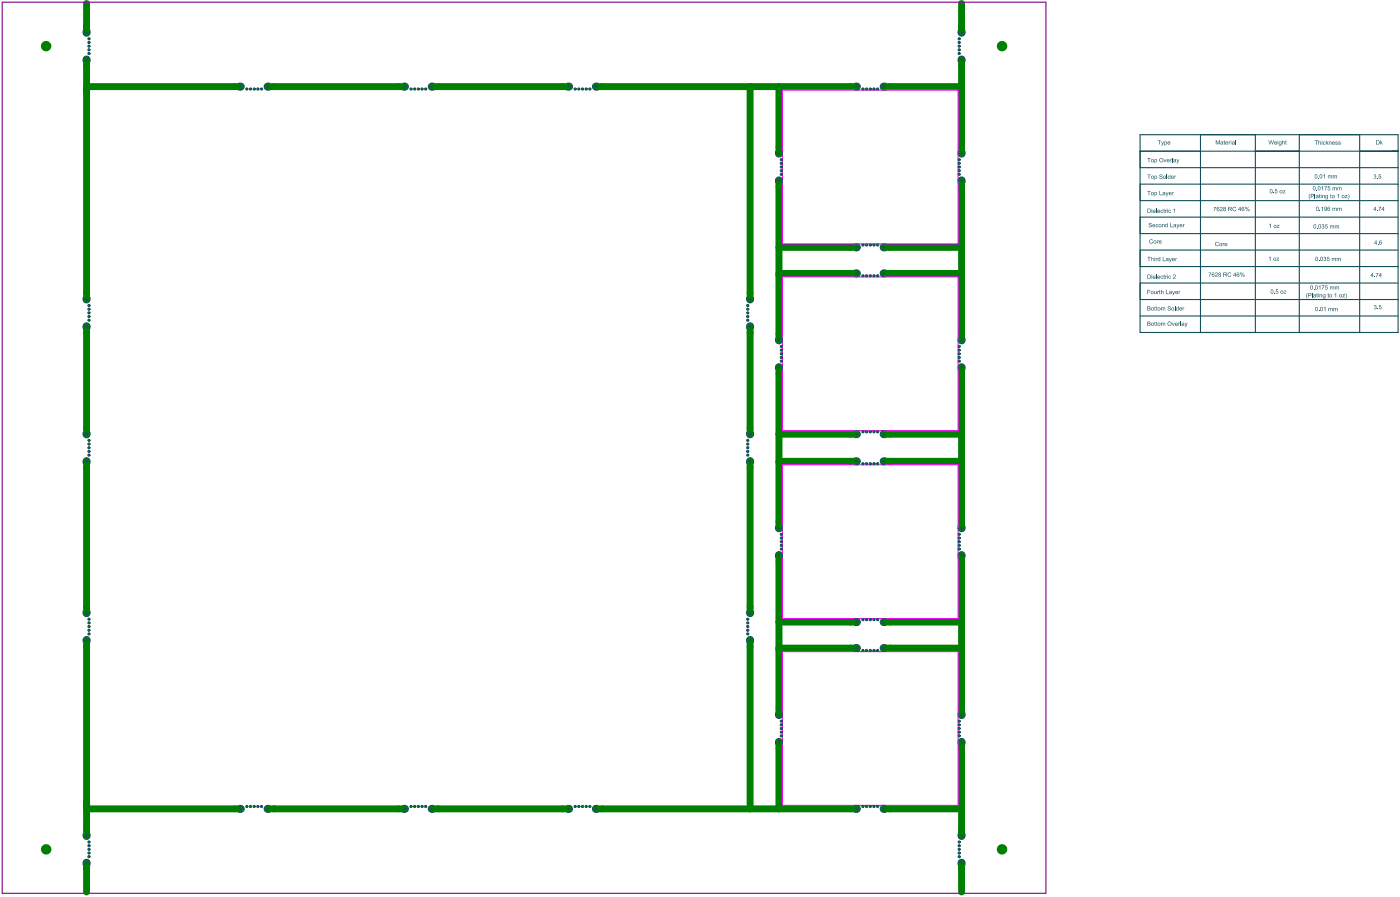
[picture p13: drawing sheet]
<svg xmlns="http://www.w3.org/2000/svg" width="1078mm" height="690mm" viewBox="0 0 1078 690" stroke-linecap="round" stroke-linejoin="round" font-family="sans-serif">
<g fill="none" stroke="#008000" stroke-width="5.3">
<path d="M67 3v22M740 3v22M67 46v184M740 46v72M67 67h118M206 67h106M332 67h106M459 67h201M578 67v163M600 67v51M680 67h60M600 139v123"/>
<path d="M740 139v123M600 190h60M680 190h60M600 210h60M680 210h60M67 251v83M578 251v83M600 282v124M740 282v124M600 334h60M680 334h60M67 355v117"/>
<path d="M578 355v117M600 355h60M680 355h60M600 427v123M740 427v123M600 479h60M680 479h60M67 492v151M578 492v130M600 499h60M680 499h60M600 571v51"/>
<path d="M740 571v72M67 622h118M206 622h106M332 622h106M459 622h201M680 622h60M67 664v22M740 664v22"/>
</g>
<g fill="none" stroke="#008000" stroke-width="4">
<circle cx="36" cy="35" r="2"/>
<circle cx="772" cy="35" r="2"/>
<circle cx="36" cy="653" r="2"/>
<circle cx="772" cy="653" r="2"/>
</g>
<g fill="none" stroke="#008000" stroke-width=".83">
<circle cx="69" cy="30" r=".4"/>
<circle cx="69" cy="33" r=".4"/>
<circle cx="69" cy="35" r=".4"/>
<circle cx="69" cy="38" r=".4"/>
<circle cx="739" cy="30" r=".4"/>
<circle cx="739" cy="33" r=".4"/>
<circle cx="739" cy="35" r=".4"/>
<circle cx="739" cy="38" r=".4"/>
<circle cx="69" cy="41" r=".4"/>
<circle cx="739" cy="41" r=".4"/>
<circle cx="190" cy="68" r=".4"/>
<circle cx="193" cy="68" r=".4"/>
<circle cx="196" cy="68" r=".4"/>
<circle cx="199" cy="68" r=".4"/>
<circle cx="201" cy="68" r=".4"/>
<circle cx="316" cy="68" r=".4"/>
<circle cx="319" cy="68" r=".4"/>
<circle cx="322" cy="68" r=".4"/>
<circle cx="325" cy="68" r=".4"/>
<circle cx="328" cy="68" r=".4"/>
<circle cx="443" cy="68" r=".4"/>
<circle cx="446" cy="68" r=".4"/>
<circle cx="449" cy="68" r=".4"/>
<circle cx="451" cy="68" r=".4"/>
<circle cx="454" cy="68" r=".4"/>
<circle cx="664" cy="68" r=".4"/>
<circle cx="667" cy="68" r=".4"/>
<circle cx="670" cy="68" r=".4"/>
<circle cx="673" cy="68" r=".4"/>
<circle cx="676" cy="68" r=".4"/>
<circle cx="602" cy="134" r=".4"/>
<circle cx="602" cy="128" r=".4"/>
<circle cx="602" cy="123" r=".4"/>
<circle cx="602" cy="131" r=".4"/>
<circle cx="602" cy="126" r=".4"/>
<circle cx="739" cy="134" r=".4"/>
<circle cx="739" cy="128" r=".4"/>
<circle cx="739" cy="123" r=".4"/>
<circle cx="739" cy="131" r=".4"/>
<circle cx="739" cy="126" r=".4"/>
<circle cx="664" cy="188" r=".4"/>
<circle cx="667" cy="188" r=".4"/>
<circle cx="670" cy="188" r=".4"/>
<circle cx="673" cy="188" r=".4"/>
<circle cx="676" cy="188" r=".4"/>
<circle cx="664" cy="212" r=".4"/>
<circle cx="667" cy="212" r=".4"/>
<circle cx="670" cy="212" r=".4"/>
<circle cx="673" cy="212" r=".4"/>
<circle cx="676" cy="212" r=".4"/>
<circle cx="69" cy="235" r=".4"/>
<circle cx="69" cy="238" r=".4"/>
<circle cx="576" cy="235" r=".4"/>
<circle cx="576" cy="238" r=".4"/>
<circle cx="69" cy="244" r=".4"/>
<circle cx="69" cy="241" r=".4"/>
<circle cx="69" cy="246" r=".4"/>
<circle cx="576" cy="244" r=".4"/>
<circle cx="576" cy="241" r=".4"/>
<circle cx="576" cy="246" r=".4"/>
<circle cx="602" cy="275" r=".4"/>
<circle cx="602" cy="269" r=".4"/>
<circle cx="602" cy="267" r=".4"/>
<circle cx="602" cy="278" r=".4"/>
<circle cx="602" cy="272" r=".4"/>
<circle cx="739" cy="275" r=".4"/>
<circle cx="739" cy="269" r=".4"/>
<circle cx="739" cy="267" r=".4"/>
<circle cx="739" cy="272" r=".4"/>
<circle cx="739" cy="278" r=".4"/>
<circle cx="69" cy="339" r=".4"/>
<circle cx="576" cy="339" r=".4"/>
<circle cx="664" cy="332" r=".4"/>
<circle cx="667" cy="332" r=".4"/>
<circle cx="670" cy="332" r=".4"/>
<circle cx="673" cy="332" r=".4"/>
<circle cx="676" cy="332" r=".4"/>
<circle cx="69" cy="342" r=".4"/>
<circle cx="69" cy="350" r=".4"/>
<circle cx="69" cy="344" r=".4"/>
<circle cx="69" cy="347" r=".4"/>
<circle cx="576" cy="342" r=".4"/>
<circle cx="576" cy="350" r=".4"/>
<circle cx="576" cy="344" r=".4"/>
<circle cx="576" cy="347" r=".4"/>
<circle cx="664" cy="357" r=".4"/>
<circle cx="667" cy="357" r=".4"/>
<circle cx="670" cy="357" r=".4"/>
<circle cx="673" cy="357" r=".4"/>
<circle cx="676" cy="357" r=".4"/>
<circle cx="602" cy="411" r=".4"/>
<circle cx="602" cy="417" r=".4"/>
<circle cx="602" cy="414" r=".4"/>
<circle cx="602" cy="420" r=".4"/>
<circle cx="739" cy="417" r=".4"/>
<circle cx="739" cy="411" r=".4"/>
<circle cx="739" cy="414" r=".4"/>
<circle cx="739" cy="420" r=".4"/>
<circle cx="602" cy="422" r=".4"/>
<circle cx="739" cy="422" r=".4"/>
<circle cx="69" cy="479" r=".4"/>
<circle cx="69" cy="476" r=".4"/>
<circle cx="576" cy="479" r=".4"/>
<circle cx="576" cy="476" r=".4"/>
<circle cx="664" cy="477" r=".4"/>
<circle cx="667" cy="477" r=".4"/>
<circle cx="670" cy="477" r=".4"/>
<circle cx="673" cy="477" r=".4"/>
<circle cx="676" cy="477" r=".4"/>
<circle cx="69" cy="485" r=".4"/>
<circle cx="69" cy="488" r=".4"/>
<circle cx="69" cy="482" r=".4"/>
<circle cx="576" cy="485" r=".4"/>
<circle cx="576" cy="488" r=".4"/>
<circle cx="576" cy="482" r=".4"/>
<circle cx="664" cy="500" r=".4"/>
<circle cx="667" cy="500" r=".4"/>
<circle cx="670" cy="500" r=".4"/>
<circle cx="673" cy="500" r=".4"/>
<circle cx="676" cy="500" r=".4"/>
<circle cx="602" cy="558" r=".4"/>
<circle cx="602" cy="555" r=".4"/>
<circle cx="739" cy="558" r=".4"/>
<circle cx="739" cy="555" r=".4"/>
<circle cx="602" cy="563" r=".4"/>
<circle cx="602" cy="566" r=".4"/>
<circle cx="602" cy="560" r=".4"/>
<circle cx="739" cy="566" r=".4"/>
<circle cx="739" cy="563" r=".4"/>
<circle cx="739" cy="560" r=".4"/>
<circle cx="190" cy="620" r=".4"/>
<circle cx="193" cy="620" r=".4"/>
<circle cx="196" cy="620" r=".4"/>
<circle cx="199" cy="620" r=".4"/>
<circle cx="201" cy="620" r=".4"/>
<circle cx="316" cy="620" r=".4"/>
<circle cx="319" cy="620" r=".4"/>
<circle cx="322" cy="620" r=".4"/>
<circle cx="325" cy="620" r=".4"/>
<circle cx="328" cy="620" r=".4"/>
<circle cx="443" cy="620" r=".4"/>
<circle cx="446" cy="620" r=".4"/>
<circle cx="449" cy="620" r=".4"/>
<circle cx="451" cy="620" r=".4"/>
<circle cx="454" cy="620" r=".4"/>
<circle cx="664" cy="620" r=".4"/>
<circle cx="667" cy="620" r=".4"/>
<circle cx="670" cy="620" r=".4"/>
<circle cx="673" cy="620" r=".4"/>
<circle cx="676" cy="620" r=".4"/>
<circle cx="69" cy="651" r=".4"/>
<circle cx="69" cy="648" r=".4"/>
<circle cx="69" cy="656" r=".4"/>
<circle cx="69" cy="653" r=".4"/>
<circle cx="69" cy="659" r=".4"/>
<circle cx="739" cy="651" r=".4"/>
<circle cx="739" cy="648" r=".4"/>
<circle cx="739" cy="656" r=".4"/>
<circle cx="739" cy="653" r=".4"/>
<circle cx="739" cy="659" r=".4"/>
</g>
<path d="M603 69h135v119h-135zM603 213h135v118h-135zM603 358h135v118h-135zM603 501h135v119h-135z" fill="none" stroke="#f0f" stroke-width=".84"/>
<path d="M2 2h803v685h-803z" fill="none" stroke="#800080" stroke-width=".84"/>
<g fill="none" stroke="#134f5c" stroke-width=".77">
<path d="M64 24v1M65 25h3M67 24v3M69 24v1M738 24v1M739 25h3M740 24v3M743 24v1M64 46v1M65 46h3M67 44v3M69 46v1"/>
<path d="M738 46v1M739 46h3M740 44v3M743 46v1M184 64h1M184 69h1M184 67h3M185 65v3M205 67h2M206 64h2M206 69h2M206 65v3"/>
<path d="M310 64h2M310 69h2M310 67h3M312 65v3M331 67h3M332 64h2M332 69h2M332 65v3M437 64h1M437 69h1M437 67h3M438 65v3"/>
<path d="M458 67h2M459 64h2M459 69h2M459 65v3M658 64h2M658 69h2M659 67h2M660 65v3M679 67h3M680 65v3M680 64h2M680 69h2"/>
<path d="M597 116v2M599 118h2M600 117v2M603 116v2M738 116v2M739 118h3M740 117v2M743 116v2M597 139v1M599 139h2M600 137v3M603 139v1"/>
<path d="M738 139v1M739 139h3M740 137v3M743 139v1M658 193h2M658 188h2M659 190h2M660 189v3M679 190h3M680 189v3M680 193h2M680 188h2"/>
<path d="M658 208h2M658 213h2M659 210h2M660 209v3M679 210h3M680 209v3M680 208h2M680 213h2M64 229v1M65 230h3M67 229v3M69 229v1"/>
<path d="M575 229v1M576 230h3M578 229v3M580 229v1M64 251v2M65 251h3M67 250v2M69 251v2M575 251v2M576 251h3M578 250v2M580 251v2"/>
<path d="M597 260v2M599 262h2M600 261v2M603 260v2M738 260v2M739 262h3M740 261v2M743 260v2M597 282v2M599 282h2M600 281v3M603 282v2"/>
<path d="M738 282v2M739 282h3M740 281v3M743 282v2M64 332v2M65 334h3M67 333v2M69 332v2M575 332v2M576 334h3M578 333v2M580 332v2"/>
<path d="M658 337h2M658 331h2M659 334h2M660 333v2M679 334h3M680 333v2M680 337h2M680 331h2M64 355v1M65 355h3M67 353v3M69 355v1"/>
<path d="M575 355v1M576 355h3M578 353v3M580 355v1M658 352h2M658 358h2M659 355h2M660 354v2M679 355h3M680 354v2M680 352h2M680 358h2"/>
<path d="M597 405v1M599 406h2M600 405v3M603 405v1M738 405v1M739 406h3M740 405v3M743 405v1M597 427v2M599 427h2M600 426v2M603 427v2"/>
<path d="M738 427v2M739 427h3M740 426v2M743 427v2M64 470v2M65 472h3M67 470v3M69 470v2M575 470v2M576 472h3M578 470v3M580 470v2"/>
<path d="M658 476h2M659 479h2M660 477v3M679 479h3M680 477v3M680 476h2M64 492v2M65 492h3M67 491v3M69 492v2M575 492v2M576 492h3"/>
<path d="M578 491v3M580 492v2M658 481h2M658 496h2M659 499h2M660 497v3M679 499h3M680 497v3M680 481h2M680 496h2M658 501h2M680 501h2"/>
<path d="M597 548v2M599 550h2M600 549v2M603 548v2M738 548v2M739 550h3M740 549v2M743 548v2M597 571v1M599 571h2M600 569v3M603 571v1"/>
<path d="M738 571v1M739 571h3M740 569v3M743 571v1M184 620h1M206 620h2M310 620h2M332 620h2M437 620h1M459 620h2M658 620h2M680 620h2"/>
<path d="M184 625h1M184 622h3M185 621v3M205 622h2M206 625h2M206 621v3M310 625h2M310 622h3M312 621v3M331 622h3M332 625h2M332 621v3"/>
<path d="M437 625h1M437 622h3M438 621v3M458 622h2M459 625h2M459 621v3M658 625h2M659 622h2M660 621v3M679 622h3M680 621v3M680 625h2"/>
<path d="M64 641v2M65 643h3M67 642v2M69 641v2M738 641v2M739 643h3M740 642v2M743 641v2M64 664v1M65 664h3M67 662v3M69 664v1"/>
<path d="M738 664v1M739 664h3M740 662v3M743 664v1"/>
</g>
<g fill="none" stroke="#134f5c" stroke-width=".84">
<path d="M878 116h199M924 104v152M967 104v152M1001 104v152M1047 104v152M1077 104v152M1077 104h-199v152h199M878 129h199M878 154h199M878 142h199M878 180h199M878 167h199"/>
<path d="M878 192h199M878 218h199M878 205h199M878 230h199M878 243h199"/>
</g>
<g fill="#134f5c">
<path d="M1019 237l2-1v3h-1v-2z"/>
<path d="M1023 237h3v2v-2l-1 1v1l-1-2v1l-1 1z"/>
<path d="M1027 237h3v2l-1-2v1v1h-1v-2h-1v2z"/>
<path d="M1016 162h1z"/>
<path d="M1017 160l2-1v3h-1v-2z"/>
<path d="M1026 160h3v2v-2l-1 1v1l-1-2v1v1h-1z"/>
<path d="M1030 160h3v2l-1-2v1v1h-1v-2h-1v2z"/>
<path d="M1058 235h2l-1 1 1 1-1 1-1-1 1 1 1-1-1-1v-1h-1z"/>
<path d="M1061 237v1z"/>
<path d="M1062 235h2h-2v1h2l-1 2-1-1 1 1v-1v-1h-1z"/>
<path d="M934 159h2l-1 3 1-2z"/>
<path d="M940 159h1v1v1l-1 1h2h-3l2-2v-1l-2 1z"/>
<path d="M949 160l1-1h2v1l-2-1v1v2l2-1-1 1h-1z"/>
<path d="M931 210h2l-1 3-1-1 1-2z"/>
<path d="M936 210h1h1v1l-2 1 2 1h-2l1-2v-1l-1 1z"/>
<path d="M946 210h1h1v1l-2-1v1v1h2v1h-2z"/>
<path d="M1063 108v2l2-1-1 1 1 1-1-1-1 1z"/>
<path d="M1012 108h3h-1v3h-1v-3z"/>
<path d="M1015 108l1 1h1v2l-1-2v1v1h-1z"/>
<path d="M1019 109h2l-1 1v-1l-1 1v1l2-1-1 1h-1z"/>
<path d="M1021 108v2l2-1-1 1 1 1-1-1-1 1z"/>
<path d="M1023 109h2v2v-2h-1v2h-1z"/>
<path d="M1029 109h1h-1l1 1v1h-2l1-1v1h1l-2-1z"/>
<path d="M1031 109h1h-1l1 1v1h-1v-1v1h1l-1-1z"/>
<path d="M977 108l1 3 1-3 1 3 1-3-1 3-1-3-1 3z"/>
<path d="M984 109v2z"/>
<path d="M987 108l1 1h1v2v-2h-1v2h-1z"/>
<path d="M990 108l1 1v2h-1z"/>
<path d="M936 108h1l1 3 1-3v3v-3l-1 3-1-3v3h-1z"/>
<path d="M943 108v1v2z"/>
<path d="M946 109h2h-1v2z"/>
<path d="M948 109v2z"/>
<path d="M1013 237v2h1v-2zM1013 236h1l1 1-1 2h-1z"/>
<path d="M1017 237v2h1v-2zM1017 236h1l1 1-1 2h-1z"/>
<path d="M1014 159v2l1 1v-2zM1014 159h1v1v2h-1z"/>
<path d="M1020 160a.7 .7 0 0 0 1 0 .7 .7 0 0 0-1 0zM1020 159h1l1 1-1 2h-1h1v-1h-1z"/>
<path d="M1022 159h2v1l-1-1v1v1l1-1v1v1h-2zM1023 161a.7 .7 0 0 0 1 0 .7 .7 0 0 0-1 0z"/>
<path d="M937 160l1-1 1 1-1-1-1 1v1l1-1 1 1-1 1h-1zM937 161a1 1 0 0 0 2 0 1 1 0 0 0-2 0z"/>
<path d="M943 160a.5 .5 0 0 0 1 0 .5 .5 0 0 0-1 0zM942 161a1 1 0 0 0 2 0 1 1 0 0 0-2 0zM942 159h2v3h-2z"/>
<path d="M946 159v2l2-1zM946 159h2l1 1-1 1 1 1-2-1h-1v1z"/>
<path d="M955 160l-1 1h1zM955 159l1 2-1 1h-2z"/>
<path d="M956 159h2v1l-1-1-1 2h2v1h-2zM956 161a1 1 0 0 0 2 0 1 1 0 0 0-2 0z"/>
<path d="M959 160a.5 .5 0 0 0 1 0 .5 .5 0 0 0-1 0zM959 160a.8 .8 0 0 1 1 0 .8 .8 0 0 1-1 0zM961 162a.5 .5 0 0 0 1 0 .5 .5 0 0 0-1 0zM961 162a.8 .8 0 0 1 1 0 .8 .8 0 0 1-1 0zM961 159l-2 4z"/>
<path d="M933 210h2h-1v1h1v2l-2-1zM934 212a.7 .7 0 0 0 1 0 .7 .7 0 0 0-1 0z"/>
<path d="M939 210a.5 .5 0 0 0 1 0 .5 .5 0 0 0-1 0zM939 212a.7 .7 0 0 0 1 0 .7 .7 0 0 0-1 0zM938 210h2v3h-2z"/>
<path d="M943 210v1h1v-1zM942 210h2l1 1h-1l1 2-2-2v2h-1z"/>
<path d="M951 210l-1 2h1zM951 210l1 2-1 1v-1h-1z"/>
<path d="M952 210h1h1h-1v1h1v2l-2-1zM953 212a.7 .7 0 0 0 1 0 .7 .7 0 0 0-1 0z"/>
<path d="M955 210a.5 .5 0 0 0 1 0 .5 .5 0 0 0-1 0zM955 210a.8 .8 0 0 1 1 0 .8 .8 0 0 1-1 0zM957 212a.5 .5 0 0 0 1 0 .5 .5 0 0 0-1 0zM957 212a.8 .8 0 0 1 1 0 .8 .8 0 0 1-1 0zM957 210l-1 3z"/>
<path d="M1060 108v3h2v-2zM1060 108h2v2v1h-2z"/>
<path d="M1018 108v1zM1018 109v2z"/>
<path d="M1026 109v1h1v-1zM1026 109h2v1h-2l1 1h1h-1h-1z"/>
<path d="M982 109v1h1l-1-1zM981 109h2v1h-1v1l1-1v1h-2z"/>
<path d="M985 110a1 1 0 0 0 2 0 1 1 0 0 0-2 0zM985 109h2v2l-1 1h-1l1-1h-1z"/>
<path d="M940 110v1l1-1zM940 109h2v2h-2v-1h1v-1h-1z"/>
<path d="M944 109l1 1v-1zM944 109h2v1h-2l1 1 1-1-1 1h-1z"/>
<path d="M949 110a.6 .6 0 0 0 1 0 .6 .6 0 0 0-1 0zM949 109h2v2h-2v-1h1v-1h-1z"/>
</g>
<path d="M952 108v3" fill="none" stroke="#134f5c" stroke-width=".77"/>
<g fill="#134f5c">
<path d="M891 108h3h-1v3v-3z"/>
<path d="M894 109l1 2 1-2-1 3h-1l1-1z"/>
<path d="M1058 134h1l1 1-1 1 1 1h-1h-1h1v-1v-1h-1z"/>
<path d="M1060 137h1z"/>
<path d="M1062 134h1l-1 1 1 1v1h-1h1v-1h-1z"/>
<path d="M1058 213h1z"/>
<path d="M1059 210h3l-2 3v-1l1-2z"/>
<path d="M1060 162h1z"/>
<path d="M1061 159h3l-2 3v-1l1-2h-2z"/>
<path d="M1018 144l1-1v3h-1v-2z"/>
<path d="M1020 143h2l-1 3-1-1 1-1z"/>
<path d="M1023 143h1l-1 1 1 1v1h-2h2v-1h-2z"/>
<path d="M1026 144h3v2v-2l-1 1v1v-1l-1-1v2h-1z"/>
<path d="M1030 144h3v2l-1-2v1v1h-1v-2v1l-1 1z"/>
<path d="M1015 137h1z"/>
<path d="M1019 135l1-1v3v-2h-1z"/>
<path d="M1023 135h3v2h-1v-2h-1v2v-2h-1v2z"/>
<path d="M1026 135h3l1 2h-1v-2h-1v2v-2h-1v2h-1z"/>
<path d="M1009 149l-1 2 1 2-1-1z"/>
<path d="M897 109h1l1 1-1 1h-1v1zM897 110a.8 .8 0 0 0 1 0 .8 .8 0 0 0-1 0z"/>
<path d="M900 109l-1 1h2l-1-1zM899 109h2v1h-2l1 1 1-1v1h-2z"/>
<path d="M1060 186l-1 1h1zM1060 185v2v1v-1h-2z"/>
<path d="M1062 185h1l1 1-1-1-1 1h2v2h-2zM1062 187a1 1 0 0 0 2 0 1 1 0 0 0-2 0z"/>
<path d="M1057 211l-1 1h1zM1057 210l1 2-1 1v-1h-2z"/>
<path d="M1063 211l-1 1h1zM1063 210l1 2v1l-1-1h-1z"/>
<path d="M1059 160l-1 1h1zM1059 159l1 2-1 1h-1z"/>
<path d="M1065 160l-1 1h1zM1065 159l1 2v1h-1h-1z"/>
<path d="M1011 144v2h1l1-2zM1011 144l1-1 1 1v2h-2z"/>
<path d="M1015 144v2h1v-2zM1015 144l1-1 1 1-1 2h-1z"/>
<path d="M1013 135v1l1 1v-2zM1013 134h1v1v2h-1z"/>
<path d="M1017 134v3l1-2zM1016 134h1l1 1v2h-2z"/>
<path d="M1010 150v1h1v-1zM1009 149h2l1 1-1 1h-1v1h-1z"/>
</g>
<path d="M1013 149v3" fill="none" stroke="#134f5c" stroke-width=".77"/>
<g fill="#134f5c">
<path d="M1016 150v-1l1 1h-1l1 2h-1z"/>
<path d="M1018 150h2v2l-1-2v1v1h-1z"/>
<path d="M1025 150v-1v1v2z"/>
<path d="M1030 150l1-1v3v-2h-1z"/>
<path d="M1036 150h2l-2 2h2h-2l1-2z"/>
<path d="M1038 149l1 2-1 2 1-2z"/>
<path d="M1012 222v1z"/>
<path d="M1016 220h1v3h-1v-3v1z"/>
<path d="M1018 220h2l-1 3-1-1 1-2h-1z"/>
<path d="M1021 220h1h-1v1h1v1v1l-2-1h1h1v-1h-2z"/>
<path d="M1024 220h3v3v-2h-1v2v-2h-1v2h-1z"/>
<path d="M1028 220h3v3v-2h-1v2h-1v-2l-1 2z"/>
<path d="M1016 200v1z"/>
<path d="M1019 198h2v3h-2v-1h1h1v-1h-1l1-1h-1z"/>
<path d="M1022 198h2h-2v1h1h1l-1 2-1-1h1v-1h-1z"/>
<path d="M1026 198l3 1v2h-1v-2h-1v2v-2h-1v2z"/>
<path d="M1029 198l3 1 1 2-1-2h-1v2v-2h-1l-1 2z"/>
<path d="M1014 175l1 1z"/>
<path d="M1018 173h1h1v3h-1l-1-1h1v-1v-1h-1z"/>
<path d="M1021 173h1h-1v1h1v2l-2-1h2v-1h-2z"/>
<path d="M1024 173l3 1v2v-2h-1v2l-1-2v2h-1z"/>
<path d="M1028 173l3 1v2l-1-2v2h-1v-2h-1v2z"/>
<path d="M1007 226v-1l-1 3 1 2-1-2z"/>
<path d="M1014 152h1v-1zM1014 150h1v2h-2v-1h2v-1l-2 1z"/>
<path d="M1017 149l1 1zM1017 150h1v2h-1z"/>
<path d="M1021 151a.8 .8 0 0 0 1 0 .8 .8 0 0 0-1 0zM1021 150h2v2l-1 1h-1h1v-1h-1z"/>
<path d="M1026 151a1 1 0 0 0 2 0 1 1 0 0 0-2 0zM1026 151a1.2 1.2 0 0 1 2 0 1.2 1.2 0 0 1-2 0z"/>
<path d="M1034 151a.8 .8 0 0 0 1 0 .8 .8 0 0 0-1 0zM1033 151a1.2 1.2 0 0 1 2 0 1.2 1.2 0 0 1-2 0z"/>
<path d="M1010 220l-1 2h1l1-2zM1009 220h1h1l-1 3-1-1z"/>
<path d="M1013 220v2h1v-2zM1013 220h1h1l-1 3-1-1z"/>
<path d="M1013 198v2h1l1-2zM1013 198h1h1l-1 3-1-1z"/>
<path d="M1017 198v2h1v-2zM1017 198h1h1l-1 3-1-1z"/>
<path d="M1012 173v2h1v-2zM1012 173h1v3l-1-1z"/>
<path d="M1016 173v2h1v-2zM1016 173h1v2v1l-2-1z"/>
<path d="M1008 226v1h1v-1zM1007 226h2h1l-1 1h-1v2h-1z"/>
</g>
<path d="M1011 226v3" fill="none" stroke="#134f5c" stroke-width=".77"/>
<g fill="#134f5c">
<path d="M1014 226h1l-1 1 1 2h-1z"/>
<path d="M1016 226l2 1v2l-1-2v2h-1z"/>
<path d="M1023 226v3z"/>
<path d="M1028 226h1v3h-1v-3v1z"/>
<path d="M1034 226h2l-2 2 2 1h-2l1-2z"/>
<path d="M1036 225l1 3-1 2 1-3z"/>
<path d="M977 198l1-1v4v-3l-1 1z"/>
<path d="M983 198h2l-1 2 1 1h-2l2-2z"/>
<path d="M981 148v1z"/>
<path d="M982 146h2h-2v1h2l-1 2-1-1h1v-1h-1z"/>
<path d="M988 146h2l-2 2 2 1h-2l1-2z"/>
<path d="M936 187l1-1h1l1 1-2-1-1 1 1 2 2-1-1 1h-1h-1z"/>
<path d="M942 187h1l-1 1v1z"/>
<path d="M889 236h1l-1 2 1 1h-1z"/>
<path d="M890 236h1v2v1h-1z"/>
<path d="M894 236l3 1v2v-2h-1v2h-1v-2l-1 2z"/>
<path d="M899 236h1h1v1l-1-1 1 1v2h-1l-1-1 1 1 1-1-2-1z"/>
<path d="M1012 228h1zM1011 227h2v2l-2-1h1l1-1h-2z"/>
<path d="M1015 226h1zM1015 226l1 3z"/>
<path d="M1019 227a.8 .8 0 0 0 1 0 .8 .8 0 0 0-1 0zM1019 227l2-1v3l-1 1-1-1h1v-1h-1z"/>
<path d="M1024 227a1 1 0 0 0 2 0 1 1 0 0 0-2 0zM1024 228a1.2 1.2 0 0 1 2 0 1.2 1.2 0 0 1-2 0z"/>
<path d="M1031 228a1 1 0 0 0 2 0 1 1 0 0 0-2 0zM1031 228a1.5 1.5 0 0 1 3 0 1.5 1.5 0 0 1-3 0z"/>
<path d="M981 199a1 1 0 0 0 2 0 1 1 0 0 0-2 0zM980 199a1.5 1.5 0 0 1 3 0 1.5 1.5 0 0 1-3 0z"/>
<path d="M978 146v2h1v-2zM978 146l1-1 1 1-1 3-1-1z"/>
<path d="M986 147a.8 .8 0 0 0 1 0 .8 .8 0 0 0-1 0zM985 147a1.5 1.5 0 0 1 3 0 1.5 1.5 0 0 1-3 0z"/>
<path d="M939 188a1 1 0 0 0 2 0 1 1 0 0 0-2 0zM939 188a1.2 1.2 0 0 1 2 0 1.2 1.2 0 0 1-2 0z"/>
<path d="M944 187l-1 1h2l-1-1zM943 187h2v1h-2l1 1h1h-2z"/>
<path d="M884 236v1h1v-1zM884 237v1h2h-1zM884 236h2l-1 1 1 1v1h-2z"/>
<path d="M887 238a.8 .8 0 0 0 1 0 .8 .8 0 0 0-1 0zM886 238a1.5 1.5 0 0 1 3 0 1.5 1.5 0 0 1-3 0z"/>
<path d="M892 238a.8 .8 0 0 0 1 0 .8 .8 0 0 0-1 0zM891 238a1.5 1.5 0 0 1 3 0 1.5 1.5 0 0 1-3 0z"/>
<path d="M902 238a1 1 0 0 0 2 0 1 1 0 0 0-2 0zM902 238a1.2 1.2 0 0 1 2 0 1.2 1.2 0 0 1-2 0z"/>
</g>
<path d="M905 236v3" fill="none" stroke="#134f5c" stroke-width=".77"/>
<g fill="#134f5c">
<path d="M911 236l1 1h-1v2z"/>
<path d="M889 248h1v3l-1-1z"/>
<path d="M890 248h1v3l-1-1z"/>
<path d="M894 248h3v3v-2h-1v2h-1v-2l-1 2z"/>
<path d="M902 248l2 2 1-2-1 3z"/>
<path d="M907 248h2l-1 1v2z"/>
<path d="M906 237h1l1-1v3l-2-1zM906 238a.8 .8 0 0 0 1 0 .8 .8 0 0 0-1 0z"/>
<path d="M909 237h1h-1zM908 237h2v1h-1v1l1-1v1h-2z"/>
<path d="M884 248v1h1v-1zM884 249v1h1v-1zM884 247l2 1v2l-2 1z"/>
<path d="M887 249a.8 .8 0 0 0 1 0 .8 .8 0 0 0-1 0zM886 249a1.5 1.5 0 0 1 3 0 1.5 1.5 0 0 1-3 0z"/>
<path d="M892 249a.8 .8 0 0 0 1 0 .8 .8 0 0 0-1 0zM891 249a1.5 1.5 0 0 1 3 0 1.5 1.5 0 0 1-3 0z"/>
<path d="M899 249a1.5 1.5 0 0 0 3 0 1.5 1.5 0 0 0-3 0zM899 249a1.7 1.7 0 0 1 3 0 1.7 1.7 0 0 1-3 0z"/>
<path d="M905 249h2h-1zM905 249h2v1h-2h1h1v1l-2-1z"/>
</g>
<path d="M909 247v4" fill="none" stroke="#134f5c" stroke-width=".77"/>
<g fill="#134f5c">
<path d="M912 248l1 2 1-2-1 4v-1z"/>
<path d="M884 223h2h-2v1h2l-2 1v1z"/>
<path d="M889 224v2h1v-2h1v2h-2z"/>
<path d="M891 224h2h-1v2h-1z"/>
<path d="M893 223l1 1-1 2h1h-1z"/>
<path d="M894 223v1h2v2l-1-2h-1v2z"/>
<path d="M898 223v3h2h-2z"/>
<path d="M903 224l1 2 1-2-2 3 1-1z"/>
<path d="M908 224h1h-1v2z"/>
<path d="M885 172l1-1 1 1v1l-1-1h-1l2 1v1l-1 1-1-1h1h1h-1l-1-1z"/>
<path d="M890 173h2h-1h-1l1 2 1-1v1h-2z"/>
<path d="M895 172l2 1v2h-1v-2h-1v2z"/>
<path d="M901 171h1v3h1v1h-2z"/>
<path d="M906 172l1 2 1-2-1 4h-1l1-1z"/>
<path d="M911 172l1 1h-1v2z"/>
<path d="M885 185l1-1h2v1l-2-1v1v2l2-1-1 1h-2z"/>
<path d="M891 185h1l-1 1v1z"/>
<path d="M884 198h2h-1v3v-3z"/>
<path d="M887 198v1h1v2v-2h-1v2z"/>
<path d="M889 199v2z"/>
<path d="M890 199h1l-1 2z"/>
<path d="M895 198h1v2h1v1h-2z"/>
<path d="M900 199l1 1 1-1-1 3-1-1h1z"/>
<path d="M905 199h1v2z"/>
<path d="M910 250h1v-1zM910 249l2-1v3h-2v-2h1h-1z"/>
<path d="M886 225a1 1 0 0 0 2 0 1 1 0 0 0-2 0zM886 225a1.2 1.2 0 0 1 2 0 1.2 1.2 0 0 1-2 0z"/>
<path d="M901 225v1l1-1zM900 224h2v2h-2l1-1h1l-1-1-1 1z"/>
<path d="M906 224l-1 1h2zM905 224h2v1h-2l1 1h1h-2z"/>
<path d="M888 173h1zM888 173h1l1 1h-2v1l2-1-1 1h-1z"/>
<path d="M893 173a.8 .8 0 0 0 1 0 .8 .8 0 0 0-1 0zM892 174a1.5 1.5 0 0 1 3 0 1.5 1.5 0 0 1-3 0z"/>
<path d="M897 173l1-1 1 1v-2v4h-1zM897 174a1 1 0 0 0 2 0 1 1 0 0 0-2 0z"/>
<path d="M904 174l1 1v-1zM904 173h2v2h-2v-1l1-1h-1z"/>
<path d="M909 173h1zM909 173h1l1 1h-2v1l2-1-1 1-1-1z"/>
<path d="M889 186a.8 .8 0 0 0 1 0 .8 .8 0 0 0-1 0zM888 186a1.5 1.5 0 0 1 3 0 1.5 1.5 0 0 1-3 0z"/>
<path d="M893 186h1v-1zM892 185h1h1v1h-1v1h1h-1z"/>
<path d="M892 199h1v-1v3h-1zM892 200a.8 .8 0 0 0 1 0 .8 .8 0 0 0-1 0z"/>
<path d="M898 200l1 1v-1zM898 199h2v2h-2v-1l1-1z"/>
<path d="M903 199h1zM903 199h1l1 1h-2v1l2-1-1 1h-1z"/>
<path d="M884 212v2h1l1-2zM884 211l2 1v2h-2z"/>
<path d="M887 211v1zM887 212v2z"/>
<path d="M888 213h1v-1zM888 212h2v1h-2l1 1h1h-1h-1z"/>
</g>
<path d="M891 211v3" fill="none" stroke="#134f5c" stroke-width=".77"/>
<g fill="#134f5c">
<path d="M894 212h2v1l-1-1-1 1 1 1h1h-1h-1z"/>
<path d="M896 212l1-1v1v3l-1-1z"/>
<path d="M897 212h2l-1 1v1h-1z"/>
<path d="M900 213l1-1 1 1-1-1-1 1 1 1h1h-2z"/>
<path d="M904 211l1 1v1l-1 1h1h-2l2-2h-2z"/>
<path d="M887 161v3z"/>
<path d="M892 213h1l-1-1zM891 212h2v1h-1v1h1h-2z"/>
<path d="M899 211v1zM899 212v2z"/>
<path d="M884 161v2h1l1-2zM884 161h2v2l-2 1z"/>
<path d="M888 162h1zM888 162h2v1h-2h1h1l-1 1-1-1z"/>
</g>
<path d="M891 161v3" fill="none" stroke="#134f5c" stroke-width=".77"/>
<g fill="#134f5c">
<path d="M894 162h2h-1h-1l1 1h1l-1 1-1-1z"/>
<path d="M896 161h1v3l-1-1z"/>
<path d="M897 161h2l-1 1v2h-1z"/>
<path d="M899 161v3z"/>
<path d="M900 162h1h1h-1l-1 1h1h1l-2 1z"/>
<path d="M904 161h1v3l-1-3v1z"/>
<path d="M884 147h2h-1v3v-3z"/>
<path d="M893 147v3h2h-2z"/>
<path d="M898 148l1 2 1-2-2 3 1-1z"/>
<path d="M903 148h1h-1v2z"/>
<path d="M884 134h2l-1 1v3v-3z"/>
<path d="M893 134h1l1 1h-1h-1l2 1v1h-2v-1l1 1h1l-2-1z"/>
<path d="M892 162h1h-1zM891 162h2v1h-1h1v1l-2-1z"/>
<path d="M887 149a.8 .8 0 0 0 1 0 .8 .8 0 0 0-1 0zM886 149a1.5 1.5 0 0 1 3 0 1.5 1.5 0 0 1-3 0z"/>
<path d="M889 148h2v1v1h-2v1zM889 149a1 1 0 0 0 2 0 1 1 0 0 0-2 0z"/>
<path d="M896 149a.6 .6 0 0 0 1 0 .6 .6 0 0 0-1 0zM895 148h2v2h-2v-1h2v-1l-2 1z"/>
<path d="M901 148l-1 1h2l-1-1zM900 148h1h1v1h-2l1 1 1-1v1h-2z"/>
<path d="M887 136a.8 .8 0 0 0 1 0 .8 .8 0 0 0-1 0zM886 136a1.5 1.5 0 0 1 3 0 1.5 1.5 0 0 1-3 0z"/>
<path d="M889 135h1l1 1v2l-2-1v1zM889 136a1 1 0 0 0 2 0 1 1 0 0 0-2 0z"/>
<path d="M896 136a1 1 0 0 0 2 0 1 1 0 0 0-2 0zM896 136a1.2 1.2 0 0 1 2 0 1.2 1.2 0 0 1-2 0z"/>
</g>
<path d="M899 134v4" fill="none" stroke="#134f5c" stroke-width=".77"/>
<g fill="#134f5c">
<path d="M904 135h2l-1 1v2z"/>
<path d="M884 122h2h-1v3v-3z"/>
<path d="M896 122l1 2 1-2-1 3z"/>
<path d="M901 122l1 1-1 2z"/>
<path d="M900 135h1v-1v4l-1-1zM900 136a.8 .8 0 0 0 1 0 .8 .8 0 0 0-1 0z"/>
<path d="M902 136h2l-1-1zM902 135h2v1h-2l1 1h1h-2z"/>
<path d="M887 124a.8 .8 0 0 0 1 0 .8 .8 0 0 0-1 0zM886 124a1.5 1.5 0 0 1 3 0 1.5 1.5 0 0 1-3 0z"/>
<path d="M889 122h2v1v2h-2v1zM889 123a1 1 0 0 0 2 0 1 1 0 0 0-2 0z"/>
<path d="M893 123a1.5 1.5 0 0 0 3 0 1.5 1.5 0 0 0-3 0zM893 123a1.6 1.6 0 0 1 3 0 1.6 1.6 0 0 1-3 0z"/>
<path d="M899 123h1zM899 123v-1l1 1 1 1h-2h2l-1 1h-1z"/>
</g>
<path d="M903 122v3" fill="none" stroke="#134f5c" stroke-width=".77"/>
<g fill="#134f5c">
<path d="M906 122l1 2 1-2-1 4-1-1h1z"/>
<path d="M977 173l2-1v3h-1v-2h-1z"/>
<path d="M983 173h2l-1 2h1h-2l2-2z"/>
<path d="M981 225l1 1z"/>
<path d="M983 223h1h-1v1h1v1v1l-2-1 2 1v-1v-1h-2z"/>
<path d="M989 224h1l-1 2h2h-3l2-2z"/>
<path d="M904 124h1zM904 123h1l1 2h-2v-1l1-1h-1z"/>
<path d="M981 174a1 1 0 0 0 2 0 1 1 0 0 0-2 0zM981 174a1.2 1.2 0 0 1 2 0 1.2 1.2 0 0 1-2 0z"/>
<path d="M979 223v2l1 1v-3zM979 223h1v3h-1z"/>
<path d="M986 225a1 1 0 0 0 2 0 1 1 0 0 0-2 0zM986 225a1.2 1.2 0 0 1 2 0 1.2 1.2 0 0 1-2 0z"/>
</g>
<g fill="none" stroke="#134f5c" stroke-width=".77">
<path d="M64 25a2.7 2.7 0 0 0 3 3 2.7 2.7 0 0 0 2-3M738 25a2.7 2.7 0 0 0 2 3 2.7 2.7 0 0 0 3-3M64 46a2.7 2.7 0 0 1 3-3 2.7 2.7 0 0 1 2 3M738 46a2.7 2.7 0 0 1 2-3 2.7 2.7 0 0 1 3 3M185 64a2.7 2.7 0 0 1 3 3 2.7 2.7 0 0 1-3 2M206 64a2.7 2.7 0 0 0-3 3 2.7 2.7 0 0 0 3 2M312 64a2.7 2.7 0 0 1 2 3 2.7 2.7 0 0 1-2 2M332 64a2.7 2.7 0 0 0-2 3 2.7 2.7 0 0 0 2 2M438 64a2.7 2.7 0 0 1 3 3 2.7 2.7 0 0 1-3 2M459 64a2.7 2.7 0 0 0-3 3 2.7 2.7 0 0 0 3 2M660 64a2.7 2.7 0 0 1 3 3 2.7 2.7 0 0 1-3 2M680 64a2.7 2.7 0 0 0-2 3 2.7 2.7 0 0 0 2 2"/>
<path d="M597 118a2.7 2.7 0 0 0 3 3 2.7 2.7 0 0 0 3-3M738 118a2.7 2.7 0 0 0 2 3 2.7 2.7 0 0 0 3-3M597 139a2.7 2.7 0 0 1 3-3 2.7 2.7 0 0 1 3 3M738 139a2.7 2.7 0 0 1 2-3 2.7 2.7 0 0 1 3 3M660 188a2.7 2.7 0 0 1 3 2 2.7 2.7 0 0 1-3 3M680 188a2.7 2.7 0 0 0-2 2 2.7 2.7 0 0 0 2 3M660 208a2.7 2.7 0 0 1 3 2 2.7 2.7 0 0 1-3 3M680 208a2.7 2.7 0 0 0-2 2 2.7 2.7 0 0 0 2 3M64 230a2.7 2.7 0 0 0 3 3 2.7 2.7 0 0 0 2-3M575 230a2.7 2.7 0 0 0 3 3 2.7 2.7 0 0 0 2-3M64 251a2.7 2.7 0 0 1 3-3 2.7 2.7 0 0 1 2 3M575 251a2.7 2.7 0 0 1 3-3 2.7 2.7 0 0 1 2 3"/>
<path d="M597 262a2.7 2.7 0 0 0 3 3 2.7 2.7 0 0 0 3-3M738 262a2.7 2.7 0 0 0 2 3 2.7 2.7 0 0 0 3-3M597 282a2.7 2.7 0 0 1 3-2 2.7 2.7 0 0 1 3 2M738 282a2.7 2.7 0 0 1 2-2 2.7 2.7 0 0 1 3 2M64 334a2.7 2.7 0 0 0 3 3 2.7 2.7 0 0 0 2-3M575 334a2.7 2.7 0 0 0 3 3 2.7 2.7 0 0 0 2-3M660 331a2.7 2.7 0 0 1 3 3 2.7 2.7 0 0 1-3 3M680 331a2.7 2.7 0 0 0-2 3 2.7 2.7 0 0 0 2 3M64 355a2.7 2.7 0 0 1 3-3 2.7 2.7 0 0 1 2 3M575 355a2.7 2.7 0 0 1 3-3 2.7 2.7 0 0 1 2 3M660 352a2.7 2.7 0 0 1 3 3 2.7 2.7 0 0 1-3 3M680 352a2.7 2.7 0 0 0-2 3 2.7 2.7 0 0 0 2 3"/>
<path d="M597 406a2.7 2.7 0 0 0 3 3 2.7 2.7 0 0 0 3-3M738 406a2.7 2.7 0 0 0 2 3 2.7 2.7 0 0 0 3-3M597 427a2.7 2.7 0 0 1 3-3 2.7 2.7 0 0 1 3 3M738 427a2.7 2.7 0 0 1 2-3 2.7 2.7 0 0 1 3 3M64 472a2.7 2.7 0 0 0 3 2 2.7 2.7 0 0 0 2-2M575 472a2.7 2.7 0 0 0 3 2 2.7 2.7 0 0 0 2-2M660 476a2.7 2.7 0 0 1 3 3 2.7 2.7 0 0 1-3 2M680 476a2.7 2.7 0 0 0-2 3 2.7 2.7 0 0 0 2 2M64 492a2.7 2.7 0 0 1 3-2 2.7 2.7 0 0 1 2 2M575 492a2.7 2.7 0 0 1 3-2 2.7 2.7 0 0 1 2 2M660 496a2.7 2.7 0 0 1 3 3 2.7 2.7 0 0 1-3 2M680 496a2.7 2.7 0 0 0-2 3 2.7 2.7 0 0 0 2 2"/>
<path d="M597 550a2.7 2.7 0 0 0 3 3 2.7 2.7 0 0 0 3-3M738 550a2.7 2.7 0 0 0 2 3 2.7 2.7 0 0 0 3-3M597 571a2.7 2.7 0 0 1 3-3 2.7 2.7 0 0 1 3 3M738 571a2.7 2.7 0 0 1 2-3 2.7 2.7 0 0 1 3 3M185 620a2.7 2.7 0 0 1 3 2 2.7 2.7 0 0 1-3 3M206 620a2.7 2.7 0 0 0-3 2 2.7 2.7 0 0 0 3 3M312 620a2.7 2.7 0 0 1 2 2 2.7 2.7 0 0 1-2 3M332 620a2.7 2.7 0 0 0-2 2 2.7 2.7 0 0 0 2 3M438 620a2.7 2.7 0 0 1 3 2 2.7 2.7 0 0 1-3 3M459 620a2.7 2.7 0 0 0-3 2 2.7 2.7 0 0 0 3 3M660 620a2.7 2.7 0 0 1 3 2 2.7 2.7 0 0 1-3 3M680 620a2.7 2.7 0 0 0-2 2 2.7 2.7 0 0 0 2 3"/>
<path d="M64 643a2.7 2.7 0 0 0 3 3 2.7 2.7 0 0 0 2-3M738 643a2.7 2.7 0 0 0 2 3 2.7 2.7 0 0 0 3-3M64 664a2.7 2.7 0 0 1 3-3 2.7 2.7 0 0 1 2 3M738 664a2.7 2.7 0 0 1 2-3 2.7 2.7 0 0 1 3 3"/>
<circle cx="69" cy="33" r=".8"/>
<circle cx="69" cy="30" r=".8"/>
<circle cx="69" cy="38" r=".8"/>
<circle cx="69" cy="35" r=".8"/>
<circle cx="739" cy="30" r=".8"/>
<circle cx="739" cy="33" r=".8"/>
<circle cx="739" cy="35" r=".8"/>
<circle cx="739" cy="38" r=".8"/>
<circle cx="69" cy="41" r=".8"/>
<circle cx="739" cy="41" r=".8"/>
<circle cx="190" cy="68" r=".8"/>
<circle cx="193" cy="68" r=".8"/>
<circle cx="196" cy="68" r=".8"/>
<circle cx="199" cy="68" r=".8"/>
<circle cx="201" cy="68" r=".8"/>
<circle cx="316" cy="68" r=".8"/>
<circle cx="319" cy="68" r=".8"/>
<circle cx="322" cy="68" r=".8"/>
<circle cx="325" cy="68" r=".8"/>
<circle cx="328" cy="68" r=".8"/>
<circle cx="443" cy="68" r=".8"/>
<circle cx="446" cy="68" r=".8"/>
<circle cx="449" cy="68" r=".8"/>
<circle cx="451" cy="68" r=".8"/>
<circle cx="454" cy="68" r=".8"/>
<circle cx="664" cy="68" r=".8"/>
<circle cx="667" cy="68" r=".8"/>
<circle cx="670" cy="68" r=".8"/>
<circle cx="673" cy="68" r=".8"/>
<circle cx="676" cy="68" r=".8"/>
<circle cx="602" cy="126" r=".8"/>
<circle cx="602" cy="134" r=".8"/>
<circle cx="602" cy="131" r=".8"/>
<circle cx="602" cy="128" r=".8"/>
<circle cx="602" cy="123" r=".8"/>
<circle cx="739" cy="134" r=".8"/>
<circle cx="739" cy="126" r=".8"/>
<circle cx="739" cy="128" r=".8"/>
<circle cx="739" cy="123" r=".8"/>
<circle cx="739" cy="131" r=".8"/>
<circle cx="664" cy="188" r=".8"/>
<circle cx="667" cy="188" r=".8"/>
<circle cx="670" cy="188" r=".8"/>
<circle cx="673" cy="188" r=".8"/>
<circle cx="676" cy="188" r=".8"/>
<circle cx="664" cy="212" r=".8"/>
<circle cx="667" cy="212" r=".8"/>
<circle cx="670" cy="212" r=".8"/>
<circle cx="673" cy="212" r=".8"/>
<circle cx="676" cy="212" r=".8"/>
<circle cx="69" cy="235" r=".8"/>
<circle cx="69" cy="238" r=".8"/>
<circle cx="576" cy="235" r=".8"/>
<circle cx="576" cy="238" r=".8"/>
<circle cx="69" cy="244" r=".8"/>
<circle cx="69" cy="246" r=".8"/>
<circle cx="69" cy="241" r=".8"/>
<circle cx="576" cy="246" r=".8"/>
<circle cx="576" cy="241" r=".8"/>
<circle cx="576" cy="244" r=".8"/>
<circle cx="602" cy="269" r=".8"/>
<circle cx="602" cy="278" r=".8"/>
<circle cx="602" cy="275" r=".8"/>
<circle cx="602" cy="272" r=".8"/>
<circle cx="602" cy="267" r=".8"/>
<circle cx="739" cy="278" r=".8"/>
<circle cx="739" cy="269" r=".8"/>
<circle cx="739" cy="272" r=".8"/>
<circle cx="739" cy="267" r=".8"/>
<circle cx="739" cy="275" r=".8"/>
<circle cx="69" cy="339" r=".8"/>
<circle cx="576" cy="339" r=".8"/>
<circle cx="664" cy="332" r=".8"/>
<circle cx="667" cy="332" r=".8"/>
<circle cx="670" cy="332" r=".8"/>
<circle cx="673" cy="332" r=".8"/>
<circle cx="676" cy="332" r=".8"/>
<circle cx="69" cy="342" r=".8"/>
<circle cx="69" cy="344" r=".8"/>
<circle cx="69" cy="350" r=".8"/>
<circle cx="69" cy="347" r=".8"/>
<circle cx="576" cy="344" r=".8"/>
<circle cx="576" cy="350" r=".8"/>
<circle cx="576" cy="342" r=".8"/>
<circle cx="576" cy="347" r=".8"/>
<circle cx="664" cy="357" r=".8"/>
<circle cx="667" cy="357" r=".8"/>
<circle cx="670" cy="357" r=".8"/>
<circle cx="673" cy="357" r=".8"/>
<circle cx="676" cy="357" r=".8"/>
<circle cx="602" cy="414" r=".8"/>
<circle cx="602" cy="411" r=".8"/>
<circle cx="602" cy="420" r=".8"/>
<circle cx="602" cy="417" r=".8"/>
<circle cx="739" cy="414" r=".8"/>
<circle cx="739" cy="411" r=".8"/>
<circle cx="739" cy="417" r=".8"/>
<circle cx="739" cy="420" r=".8"/>
<circle cx="602" cy="422" r=".8"/>
<circle cx="739" cy="422" r=".8"/>
<circle cx="69" cy="476" r=".8"/>
<circle cx="69" cy="479" r=".8"/>
<circle cx="576" cy="479" r=".8"/>
<circle cx="576" cy="476" r=".8"/>
<circle cx="664" cy="477" r=".8"/>
<circle cx="667" cy="477" r=".8"/>
<circle cx="670" cy="477" r=".8"/>
<circle cx="673" cy="477" r=".8"/>
<circle cx="676" cy="477" r=".8"/>
<circle cx="69" cy="488" r=".8"/>
<circle cx="69" cy="485" r=".8"/>
<circle cx="69" cy="482" r=".8"/>
<circle cx="576" cy="488" r=".8"/>
<circle cx="576" cy="482" r=".8"/>
<circle cx="576" cy="485" r=".8"/>
<circle cx="664" cy="500" r=".8"/>
<circle cx="667" cy="500" r=".8"/>
<circle cx="670" cy="500" r=".8"/>
<circle cx="673" cy="500" r=".8"/>
<circle cx="676" cy="500" r=".8"/>
<circle cx="602" cy="558" r=".8"/>
<circle cx="602" cy="555" r=".8"/>
<circle cx="739" cy="555" r=".8"/>
<circle cx="739" cy="558" r=".8"/>
<circle cx="602" cy="560" r=".8"/>
<circle cx="602" cy="566" r=".8"/>
<circle cx="602" cy="563" r=".8"/>
<circle cx="739" cy="560" r=".8"/>
<circle cx="739" cy="566" r=".8"/>
<circle cx="739" cy="563" r=".8"/>
<circle cx="190" cy="620" r=".8"/>
<circle cx="193" cy="620" r=".8"/>
<circle cx="196" cy="620" r=".8"/>
<circle cx="199" cy="620" r=".8"/>
<circle cx="201" cy="620" r=".8"/>
<circle cx="316" cy="620" r=".8"/>
<circle cx="319" cy="620" r=".8"/>
<circle cx="322" cy="620" r=".8"/>
<circle cx="325" cy="620" r=".8"/>
<circle cx="328" cy="620" r=".8"/>
<circle cx="443" cy="620" r=".8"/>
<circle cx="446" cy="620" r=".8"/>
<circle cx="449" cy="620" r=".8"/>
<circle cx="451" cy="620" r=".8"/>
<circle cx="454" cy="620" r=".8"/>
<circle cx="664" cy="620" r=".8"/>
<circle cx="667" cy="620" r=".8"/>
<circle cx="670" cy="620" r=".8"/>
<circle cx="673" cy="620" r=".8"/>
<circle cx="676" cy="620" r=".8"/>
<circle cx="69" cy="656" r=".8"/>
<circle cx="69" cy="659" r=".8"/>
<circle cx="69" cy="651" r=".8"/>
<circle cx="69" cy="648" r=".8"/>
<circle cx="69" cy="653" r=".8"/>
<circle cx="739" cy="651" r=".8"/>
<circle cx="739" cy="659" r=".8"/>
<circle cx="739" cy="653" r=".8"/>
<circle cx="739" cy="648" r=".8"/>
<circle cx="739" cy="656" r=".8"/>
</g>
</svg>
